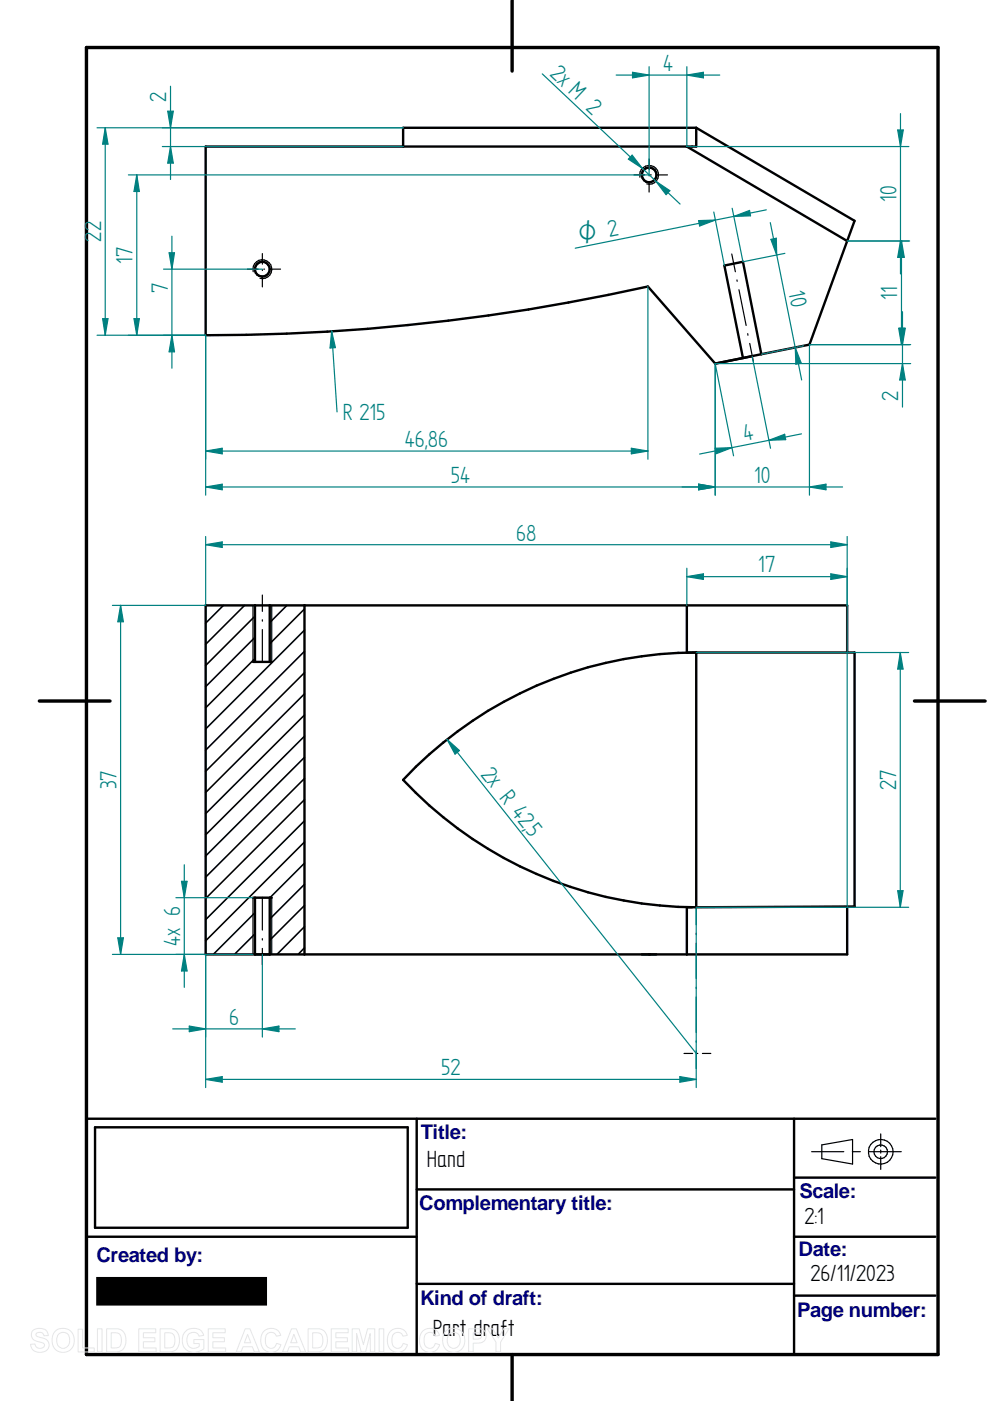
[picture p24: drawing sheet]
<svg xmlns="http://www.w3.org/2000/svg" width="210mm" height="297mm" viewBox="0 0 210 297" stroke-linecap="round" stroke-linejoin="round" font-family="sans-serif">
<defs><g id="words">
<g font-size="5.6" fill="#008080">
<text x="116.5" y="15.9" transform="rotate(43 116.5 15.9)">2x M 2</text>
<text x="140.6" y="15">4</text>
<text x="35.3" y="21.6" transform="rotate(-90 35.3 21.6)">2</text>
<text x="190.1" y="42.8" transform="rotate(-90 190.1 42.8)">10</text>
<text x="21.5" y="51.2" transform="rotate(-90 21.5 51.2)">22</text>
<text x="28.1" y="55.9" transform="rotate(-90 28.1 55.9)">17</text>
<text x="35.6" y="62.1" transform="rotate(-90 35.6 62.1)">7</text>
<text x="167.2" y="62" transform="rotate(79 167.2 62)">10</text>
<text x="190.2" y="63.5" transform="rotate(-90 190.2 63.5)">11</text>
<text x="72.7" y="89.1">R 215</text>
<text x="190.5" y="85.1" transform="rotate(-90 190.5 85.1)">2</text>
<text x="85.9" y="94.7">46,86</text>
<text x="157.9" y="93.5" transform="rotate(-11 157.9 93.5)">4</text>
<text x="95.6" y="102.4">54</text>
<text x="159.9" y="102.4">10</text>
<text x="109.4" y="114.6">68</text>
<text x="160.8" y="121.4">17</text>
<text x="24.7" y="167.4" transform="rotate(-90 24.7 167.4)">37</text>
<text x="101.8" y="164.2" transform="rotate(52 101.8 164.2)">2x R 42,</text>
<text x="190" y="167.5" transform="rotate(-90 190 167.5)">27</text>
<text x="111.4" y="176.3" transform="rotate(52 111.4 176.3)">5</text>
<text x="38.2" y="200.6" transform="rotate(-90 38.2 200.6)">4x 6</text>
<text x="48.6" y="217.3">6</text>
<text x="93.6" y="228">52</text>
</g>
<g font-size="5.6">
<text x="90.5" y="247.4">Hand</text>
<text x="170.6" y="259.4">2:1</text>
<text x="171.8" y="271.7">26/11/2023</text>
<text x="91.7" y="283.3">Part draft</text>
</g>
<text font-size="5.4" fill="#008080" x="123" y="51.5" transform="rotate(-11 123 51.5)">O 2</text>
<g font-size="4.3" fill="#000080">
<text x="89.2" y="241.5">Title:</text>
<text x="88.9" y="256.6">Complementary title:</text>
<text x="169.5" y="254">Scale:</text>
<text x="20.4" y="267.6">Created by:</text>
<text x="169.3" y="266.2">Date:</text>
<text x="89.1" y="276.6">Kind of draft:</text>
<text x="169" y="279.2">Page number:</text>
</g>
</g></defs>
<path d="M18.3 10.1h180.6v277.1h-180.6zM108.6 .1v15M8.3 148.6h15M193.9 148.6h15M108.6 287.2v9.9" fill="none" stroke="#000" stroke-width=".72"/>
<g fill="none" stroke="#000" stroke-width=".51">
<path d="M145.6 31.1l34 20M147.6 27.1l33.6 19.7-9.6 26.3-10.2 2M147.6 27.1v4h-104v40a434 434 0 0 0 93.8-10.4l14.2 16.4 7.9-1.6M147.6 27.1h-62.1v4M153.6 56.3l3.9-.8 3.9 19.6-3.9 .8zM54.1 128.4v11.9M57.2 128.4v11.9M64.6 128.4v74M145.6 128.4v9.9h35.6v53.9l-33.6 .2M179.6 138.3v-9.9h-136v74h136v-10.2M53.6 140.3h4M88.2 162.6a85 85 0 0 1 59.4-24.3v54.1a85.3 85.3 0 0 1-62.1-27z"/>
<path d="M54.1 190.3v12.1M57.2 190.3v12.1M57.6 190.3h-4M146.7 192.4h-1.1v10M20.2 239h66.2v21.3h-66.2zM88.3 237.2v50M168.4 237.2v50M198.3 237.2h-180v50M88.3 252.2h80.1M168.4 249.7h29.9M18.3 262.2h70M88.3 272.2h80.1"/>
<path d="M168.4 262.2h29.9M168.4 274.7h29.9"/>
<circle cx="137.6" cy="37.1" r="1.57"/>
<circle cx="55.6" cy="57.1" r="1.57"/>
</g>
<g fill="none" stroke="#000" stroke-width=".25">
<path d="M134.4 37.1h2.3M135.7 37.6a2 2 0 0 1 1.7-2.5 2 2 0 0 1 2.2 2.1 2 2 0 0 1-2.5 1.8M137.6 33.7v2.2M137.6 37.1v.2M137.6 38.5v2.2M137.9 37.1h.2M139.3 37.1h2.2M52.5 57.1h2.2M53.7 57.6a2 2 0 0 1 1.7-2.5 2 2 0 0 1 2.2 2.1 2 2 0 0 1-2.5 1.8M55.6 53.8v2.2M55.6 57.2v.2M55.6 58.5v2.3"/>
<path d="M55.9 57.1h.2M57.3 57.1h2.2M155.2 53.8l.7 3.8M156.3 59.4v.2M156.7 61.4l1.5 7.6M158.5 70.7l.1 .4M159 72.8l.7 3.8M53.6 128.4v11.9M55.6 126.2v3.4M55.6 131.4v.3M55.6 133.5v7M57.6 128.4v11.9"/>
<path d="M53.6 190.3v12.1M55.6 190.2v7M55.6 199v.3M57.6 190.3v12.1M147.6 192.4v3.7M147.6 197.9v.3M147.6 200v7.5M55.6 201.1v3.5M147.6 209.3v.3M147.6 211.4v7.5M145 223.4h1.9M147.6 220.7v.3"/>
<path d="M147.6 222.8v3.8M147.8 223.4h.2M148.9 223.4h1.8M172.1 244.2h6.8M174.2 242.7l6.6-1.1v5.2l-6.6-1.1zM180.7 244.2h1.7M184.2 244.2h6.9M186.7 240.4v2.7M186.7 243.8v.7M186.7 245.2v2.7"/>
<circle cx="186.7" cy="244.2" r="1.44"/>
<circle cx="186.7" cy="244.2" r="2.61"/>
</g>
<g fill="none" stroke="#000" stroke-width=".34">
<path d="M47.4 128.4l-3.8 3.7M51.9 128.4l-8.3 8.2M54.1 130.6l-10.5 10.5M54.1 135.1l-10.5 10.5M54.1 139.6l-10.5 10.5M60.8 128.4l-3.6 3.6M64.6 133.6l-21 21M64.6 138.1l-21 20.9M64.6 129.1l-7.4 7.4M64.6 142.6l-21 20.9M64.6 147.1l-21 20.9M64.6 151.6l-21 20.9"/>
<path d="M64.6 156.1l-21 20.9M64.6 160.6l-21 20.9M64.6 165.1l-21 20.9M64.6 169.5l-21 21M64.6 174l-21 21M64.6 178.5l-21 21M54.1 198l-4.4 4.4M54.1 193.5l-8.9 8.9M64.6 183l-7.4 7.4M64.6 187.5l-7.4 7.4M64.6 192l-7.4 7.3M64.6 196.5l-5.9 5.9"/>
<path d="M64.6 201l-1.4 1.4"/>
</g>
<g fill="#000">
<circle cx="55.6" cy="202.4" r=".25"/>
<circle cx="137.6" cy="202.4" r=".25"/>
</g>
<path d="M43.6 71.1v26.3M137.4 60.7v36.7M43.6 95.6l3.5-.6v1.2z" fill="none" stroke="#008080" stroke-width=".25"/>
<path d="M43.6 95.6l3.5-.6v1.2z" fill="#008080"/>
<path d="M133.9 95l3.5 .6-3.5 .6z" fill="none" stroke="#008080" stroke-width=".25"/>
<path d="M133.9 95l3.5 .6-3.5 .6z" fill="#008080"/>
<path d="M43.6 95.6h93.8M23.8 128.4h19.8M25 198.8h1.2l-.6 3.6zM23.8 202.4h19.8" fill="none" stroke="#008080" stroke-width=".25"/>
<path d="M25 198.8h1.2l-.6 3.6z" fill="#008080"/>
<path d="M25.6 128.4l.6 3.4h-1.2z" fill="none" stroke="#008080" stroke-width=".25"/>
<path d="M25.6 128.4l.6 3.4h-1.2z" fill="#008080"/>
<path d="M43.6 115.5l3.5-.6v1.2zM43.6 113.7v14.7M179.6 113.7v78.5M25.6 128.4v74" fill="none" stroke="#008080" stroke-width=".25"/>
<path d="M43.6 115.5l3.5-.6v1.2z" fill="#008080"/>
<path d="M176.1 114.9l3.5 .6-3.5 .6z" fill="none" stroke="#008080" stroke-width=".25"/>
<path d="M176.1 114.9l3.5 .6-3.5 .6z" fill="#008080"/>
<path d="M43.6 115.5h136M94.8 156.8l2.6 2.3-.9 .8zM94.8 156.8l52.8 66.6" fill="none" stroke="#008080" stroke-width=".25"/>
<path d="M94.8 156.8l2.6 2.3-.9 .8z" fill="#008080"/>
<path d="M37.3 190.3h16.3M37.3 202.4h16.3M39.1 202.4l.6 3.5h-1.2z" fill="none" stroke="#008080" stroke-width=".25"/>
<path d="M39.1 202.4l.6 3.5h-1.2z" fill="#008080"/>
<path d="M38.5 186.9h1.2l-.6 3.4z" fill="none" stroke="#008080" stroke-width=".25"/>
<path d="M38.5 186.9h1.2l-.6 3.4z" fill="#008080"/>
<path d="M115 15.7l29.2 27.6M139.1 38.4l2.9 2-.8 .9zM39.1 183.3v26" fill="none" stroke="#008080" stroke-width=".25"/>
<path d="M139.1 38.4l2.9 2-.8 .9z" fill="#008080"/>
<path d="M134 32.9l2.2 2.8-3-2z" fill="none" stroke="#008080" stroke-width=".25"/>
<path d="M134 32.9l2.2 2.8-3-2z" fill="#008080"/>
<path d="M148.1 46.8l3.6-.1-3.4 1.2zM151.3 45l2.3 11.3M155.2 44.2l2.3 11.3" fill="none" stroke="#008080" stroke-width=".25"/>
<path d="M148.1 46.8l3.6-.1-3.4 1.2z" fill="#008080"/>
<path d="M155.6 45.9l3.3-1.3 .2 1.2z" fill="none" stroke="#008080" stroke-width=".25"/>
<path d="M155.6 45.9l3.3-1.3 .2 1.2z" fill="#008080"/>
<path d="M162.5 44.5l-40.5 8.1M166.4 53.7l-8.9 1.8M168.6 73.7l1.3 3.3-1.2 .2zM170.3 73.3l-8.9 1.8" fill="none" stroke="#008080" stroke-width=".25"/>
<path d="M168.6 73.7l1.3 3.3-1.2 .2z" fill="#008080"/>
<path d="M163.4 50.8l1.2-.3 .1 3.6z" fill="none" stroke="#008080" stroke-width=".25"/>
<path d="M163.4 50.8l1.2-.3 .1 3.6z" fill="#008080"/>
<path d="M34.4 27.1h51.1M34.4 31.1h51.1M35.6 23.6h1.1l-.5 3.5zM163.3 47.2l6.7 33.4" fill="none" stroke="#008080" stroke-width=".25"/>
<path d="M35.6 23.6h1.1l-.5 3.5z" fill="#008080"/>
<path d="M36.2 31.1l.5 3.5h-1.1z" fill="none" stroke="#008080" stroke-width=".25"/>
<path d="M36.2 31.1l.5 3.5h-1.1z" fill="#008080"/>
<path d="M36.2 18.3v19.8M40.1 217.6l3.5 .5-3.5 .6zM43.6 202.4v17.5M55.6 202.4v17.5" fill="none" stroke="#008080" stroke-width=".25"/>
<path d="M40.1 217.6l3.5 .5-3.5 .6z" fill="#008080"/>
<path d="M55.6 218.1l3.5-.5v1.1z" fill="none" stroke="#008080" stroke-width=".25"/>
<path d="M55.6 218.1l3.5-.5v1.1z" fill="#008080"/>
<path d="M147.6 192.4v38.2M36.6 218.1h26M43.6 202.4v28.2M144.1 228.3l3.5 .6-3.5 .5z" fill="none" stroke="#008080" stroke-width=".25"/>
<path d="M144.1 228.3l3.5 .6-3.5 .5z" fill="#008080"/>
<path d="M43.6 228.9l3.5-.6v1.1z" fill="none" stroke="#008080" stroke-width=".25"/>
<path d="M43.6 228.9l3.5-.6v1.1z" fill="#008080"/>
<path d="M20.6 27.1h64.9M22.3 27.1l.6 3.5h-1.1zM20.6 71.1h23M43.6 228.9h104" fill="none" stroke="#008080" stroke-width=".25"/>
<path d="M22.3 27.1l.6 3.5h-1.1z" fill="#008080"/>
<path d="M21.8 67.6h1.1l-.6 3.5z" fill="none" stroke="#008080" stroke-width=".25"/>
<path d="M21.8 67.6h1.1l-.6 3.5z" fill="#008080"/>
<path d="M22.3 27.1v44M34.7 57.1h20.9M35.9 53.6h1.1l-.6 3.5zM34.7 71.1h8.9" fill="none" stroke="#008080" stroke-width=".25"/>
<path d="M35.9 53.6h1.1l-.6 3.5z" fill="#008080"/>
<path d="M36.4 71.1l.6 3.5h-1.1z" fill="none" stroke="#008080" stroke-width=".25"/>
<path d="M36.4 71.1l.6 3.5h-1.1z" fill="#008080"/>
<path d="M27.2 37.1h110.4M29 37.1l.5 3.5h-1.1zM36.4 50.1v28M27.2 71.1h16.4" fill="none" stroke="#008080" stroke-width=".25"/>
<path d="M29 37.1l.5 3.5h-1.1z" fill="#008080"/>
<path d="M28.4 67.6h1.1l-.5 3.5z" fill="none" stroke="#008080" stroke-width=".25"/>
<path d="M28.4 67.6h1.1l-.5 3.5z" fill="#008080"/>
<path d="M29 37.1v34M145.6 31.1h47.1M190.3 27.6h1.2l-.6 3.5zM179.6 51.1h13.1" fill="none" stroke="#008080" stroke-width=".25"/>
<path d="M190.3 27.6h1.2l-.6 3.5z" fill="#008080"/>
<path d="M190.9 51.1l.6 3.5h-1.2z" fill="none" stroke="#008080" stroke-width=".25"/>
<path d="M190.9 51.1l.6 3.5h-1.2z" fill="#008080"/>
<path d="M190.9 24.1v34M179.6 51.1h13.3M171.6 73.1h21.3M190.5 69.6h1.2l-.6 3.5z" fill="none" stroke="#008080" stroke-width=".25"/>
<path d="M190.5 69.6h1.2l-.6 3.5z" fill="#008080"/>
<path d="M191.1 51.1l.6 3.5h-1.2z" fill="none" stroke="#008080" stroke-width=".25"/>
<path d="M191.1 51.1l.6 3.5h-1.2z" fill="#008080"/>
<path d="M191.1 51.1v22M151.6 77.1v27.9M171.6 73.1v31.9M171.6 103.3l3.5-.6v1.1z" fill="none" stroke="#008080" stroke-width=".25"/>
<path d="M171.6 103.3l3.5-.6v1.1z" fill="#008080"/>
<path d="M148.1 102.7l3.5 .6-3.5 .5z" fill="none" stroke="#008080" stroke-width=".25"/>
<path d="M148.1 102.7l3.5 .6-3.5 .5z" fill="#008080"/>
<path d="M151.6 77.1h41.5M171.6 73.1h21.5M191.3 77.1l.6 3.5h-1.1zM144.6 103.3h34" fill="none" stroke="#008080" stroke-width=".25"/>
<path d="M191.3 77.1l.6 3.5h-1.1z" fill="#008080"/>
<path d="M190.8 69.6h1.1l-.6 3.5z" fill="none" stroke="#008080" stroke-width=".25"/>
<path d="M190.8 69.6h1.1l-.6 3.5z" fill="#008080"/>
<path d="M191.3 66.1v20.2M147.6 138.3h45.1M190.9 138.3l.6 3.6h-1.2zM147.6 192.4h45.1" fill="none" stroke="#008080" stroke-width=".25"/>
<path d="M190.9 138.3l.6 3.6h-1.2z" fill="#008080"/>
<path d="M190.3 188.8h1.2l-.6 3.6z" fill="none" stroke="#008080" stroke-width=".25"/>
<path d="M190.3 188.8h1.2l-.6 3.6z" fill="#008080"/>
<path d="M43.6 71.1v33.9M151.6 77.1v27.9M148.1 102.7l3.5 .6-3.5 .5zM190.9 138.3v54.1" fill="none" stroke="#008080" stroke-width=".25"/>
<path d="M148.1 102.7l3.5 .6-3.5 .5z" fill="#008080"/>
<path d="M43.6 103.3l3.5-.6v1.1z" fill="none" stroke="#008080" stroke-width=".25"/>
<path d="M43.6 103.3l3.5-.6v1.1z" fill="#008080"/>
<path d="M70.3 70.2l1.2 17.1M43.6 103.3h108" fill="none" stroke="#008080" stroke-width=".25"/>
<path d="M70.3 70.2l.8 3.5-1.1 .1z" fill="#008080"/>
<path d="M70.3 70.2l.8 3.5-1.1 .1zM151.6 77.1l3.9 19.5M159.5 75.5l3.9 19.5M163 93.3l3.4-1.2 .2 1.1z" fill="none" stroke="#008080" stroke-width=".25"/>
<path d="M163 93.3l3.4-1.2 .2 1.1z" fill="#008080"/>
<path d="M151.6 95l3.6-.1-3.3 1.3z" fill="none" stroke="#008080" stroke-width=".25"/>
<path d="M151.6 95l3.6-.1-3.3 1.3z" fill="#008080"/>
<path d="M134.1 15.3l3.5 .6-3.5 .6zM137.6 14.1v23M145.6 14.1v17M169.9 92l-21.6 4.3" fill="none" stroke="#008080" stroke-width=".25"/>
<path d="M134.1 15.3l3.5 .6-3.5 .6z" fill="#008080"/>
<path d="M145.6 15.9l3.5-.6v1.2z" fill="none" stroke="#008080" stroke-width=".25"/>
<path d="M145.6 15.9l3.5-.6v1.2z" fill="#008080"/>
<path d="M130.6 15.9h22M145.6 120.5v7.9M145.6 122.3l3.5-.6v1.2zM179.6 120.5v7.9" fill="none" stroke="#008080" stroke-width=".25"/>
<path d="M145.6 122.3l3.5-.6v1.2z" fill="#008080"/>
<path d="M176.1 121.7l3.5 .6-3.5 .6z" fill="none" stroke="#008080" stroke-width=".25"/>
<path d="M176.1 121.7l3.5 .6-3.5 .6z" fill="#008080"/>
<path d="M145.6 122.3h34" fill="none" stroke="#008080" stroke-width=".25"/>
<g fill="none" stroke="#e6e6e6" stroke-width=".21">
<path d="M7 282.1a2.33 2.33 0 0 1 2.9 .2l.3 .9h-.9a.91 .91 0 0 0-.7-.7 .91 .91 0 0 0-1 .5l.1 .3 .5 .2a2.12 2.12 0 0 1 2.2 1.4 1.76 1.76 0 0 1-2.4 1.8l-.7-.2-.6-.7-.2-.8 .9-.1a1.05 1.05 0 0 0 .9 1 1.05 1.05 0 0 0 1.1-.7 1.7 1.7 0 0 0-1.6-.8 1.39 1.39 0 0 1-.8-2.3zM11.7 282.3a2.47 2.47 0 0 1 3.1-.2 2.47 2.47 0 0 1 .8 3 2.4 2.4 0 0 1-3 1.5 2.4 2.4 0 0 1-1.5-3.1zM12.4 282.9a1.39 1.39 0 0 1 1.7-.3 1.39 1.39 0 0 1 .7 1.5 1.41 1.41 0 0 1-1.4 1.8 1.41 1.41 0 0 1-1.4-1.8l.1-.7zM16.6 281.8h.9v4h2.5v.8h-3.4zM20.7 281.7h.9v4.9h-.9zM20.7 286.6h.1M22.6 281.7h1.8a2.2 2.2 0 0 1 2.3 2.8 2.05 2.05 0 0 1-2.3 2.1h-1.8zM23.6 282.6a1.8 1.8 0 0 1 1.9 .5 2.03 2.03 0 0 1-.4 2.6l-1.5 .1zM29.4 281.7h3.6v.9h-2.6v1h2.5v.9h-2.5v1.3h2.7v.8h-3.7zM34 281.7h1.7a2.2 2.2 0 0 1 2.3 2.8 2.05 2.05 0 0 1-2.2 2.1h-1.8zM34.9 282.6a1.8 1.8 0 0 1 2 .5 2.03 2.03 0 0 1-.5 2.6l-1.5 .1zM39.3 282.3a2.56 2.56 0 0 1 3.6 .2l.3 .6-1 .2a1.36 1.36 0 0 0-1.6-.7 1.36 1.36 0 0 0-1 1.5 1.55 1.55 0 0 0 .8 1.6 1.55 1.55 0 0 0 1.8-.2v-.6h-1.1v-.9h2.1v2a2.7 2.7 0 0 1-4.5-1.2 2.79 2.79 0 0 1 .6-2.5z"/>
<path d="M44.2 281.7h3.6v.9h-2.7v1h2.5v.9h-2.5v1.3h2.7v.8h-3.6zM52 281.7h1l2 4.9h-1.1l-.4-1.1h-2l-.4 1.1h-1zM52.5 282.9l.7 1.8h-1.4zM55.9 282.3a2.15 2.15 0 0 1 3.6 .8l-.9 .2a1.24 1.24 0 0 0-1.6-.7 1.24 1.24 0 0 0-.7 1.5 1.25 1.25 0 0 0 .5 1.6 1.25 1.25 0 0 0 1.6-.3l.2-.6 1 .3a2.19 2.19 0 0 1-2.6 1.6 2.19 2.19 0 0 1-1.7-2.5l.1-.9zM61.8 281.7h1l2 4.9h-1l-.5-1.1h-2l-.4 1.1h-1zM62.3 282.9l.7 1.8h-1.4zM65.3 281.7h1.8a2.2 2.2 0 0 1 2.3 2.8 2.05 2.05 0 0 1-2.3 2.1h-1.8zM66.3 282.6a1.8 1.8 0 0 1 1.9 .5 2.03 2.03 0 0 1-.4 2.6l-1.5 .1zM70.2 281.7h3.6v.9h-2.6v1h2.5v.9h-2.5v1.3h2.7v.8h-3.7zM74.7 281.7h1.5l.8 3.4 .9-3.4h1.6v4.9h-1v-3.9l-1 3.9h-.9l-1-3.9v3.9h-.9zM80.4 281.7h1v4.9h-1zM80.4 286.6h.1"/>
<path d="M82.7 282.3a2.15 2.15 0 0 1 3.7 .8l-1 .2a1.24 1.24 0 0 0-1.6-.7 1.24 1.24 0 0 0-.7 1.5 1.25 1.25 0 0 0 .5 1.6 1.25 1.25 0 0 0 1.6-.3l.3-.6 .9 .3a2.19 2.19 0 0 1-2.6 1.6 2.19 2.19 0 0 1-1.7-2.5l.1-.9zM89.5 282.3a2.15 2.15 0 0 1 3.7 .8l-1 .2a1.24 1.24 0 0 0-1.5-.7 1.24 1.24 0 0 0-.8 1.5 1.25 1.25 0 0 0 .5 1.6 1.25 1.25 0 0 0 1.6-.3l.3-.6 .9 .3a2.19 2.19 0 0 1-2.5 1.6 2.19 2.19 0 0 1-1.8-2.5l.1-.9zM94.5 282.3a2.47 2.47 0 0 1 3.1-.2 2.47 2.47 0 0 1 .8 3 2.4 2.4 0 0 1-3 1.5 2.4 2.4 0 0 1-1.5-3.1zM95.2 282.9a1.39 1.39 0 0 1 1.7-.3 1.39 1.39 0 0 1 .7 1.5 1.41 1.41 0 0 1-1.4 1.8 1.41 1.41 0 0 1-1.4-1.8l.1-.7zM99.4 281.7h1.5a1.58 1.58 0 0 1 2 .8 1.58 1.58 0 0 1-.6 2.1l-.8 .1-1.2 .1v1.8h-.9zM100.3 282.6h.5a.87 .87 0 0 1 1.3 .8l-.5 .4-1.3 .1zM103.3 281.7h1.2l1.2 2 1.1-2h1.1l-1.8 2.9v2h-.9v-2z"/>
</g>
<path d="M20.6 270.9h35.8v5.7h-35.8z" fill="#000" stroke="#000" stroke-width=".35"/>
<use href="#words"/>
</svg>
